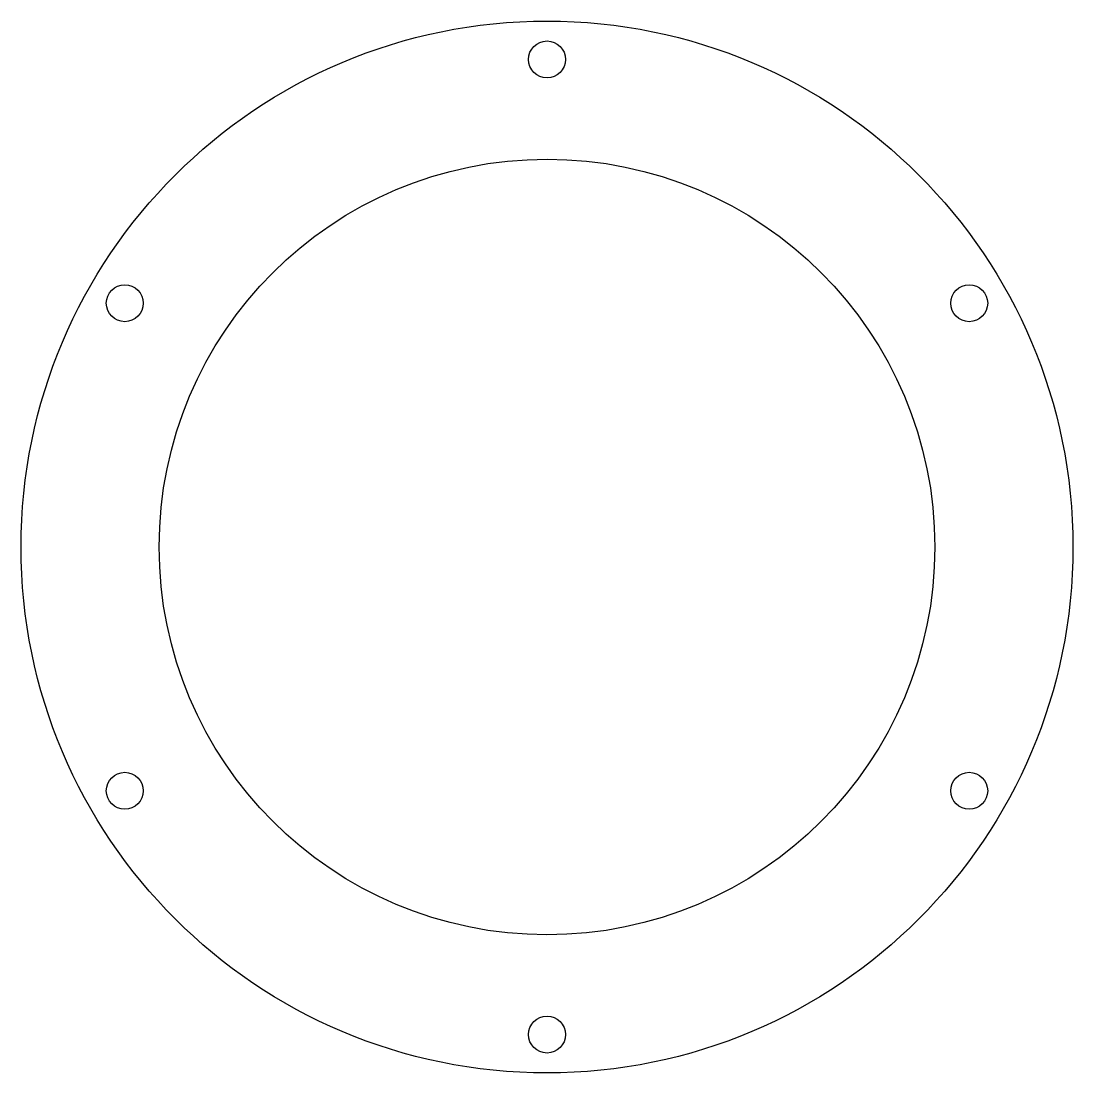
# Model space of a CAD drawing. Header units: inches. Extents: x -1.78 to 1.78, y -1.78 to 1.78.
import ezdxf

# ---------------------------------------------------------------- set-up
doc = ezdxf.new("R2010")
doc.units = ezdxf.units.IN
doc.header["$MEASUREMENT"] = 0

msp = doc.modelspace()

# ---------------------------------------------------------------- linework, layer by layer
for centre, radius in [((0, 0), 1.78), ((0, 1.65), 0.0625), ((0, 0), 1.3125), ((-1.4289, 0.825), 0.0625), ((1.4289, 0.825), 0.0625), ((-1.4289, -0.825), 0.0625), ((1.4289, -0.825), 0.0625), ((0, -1.65), 0.0625)]:
    msp.add_circle(centre, radius)

doc.saveas('drawing.dxf')
